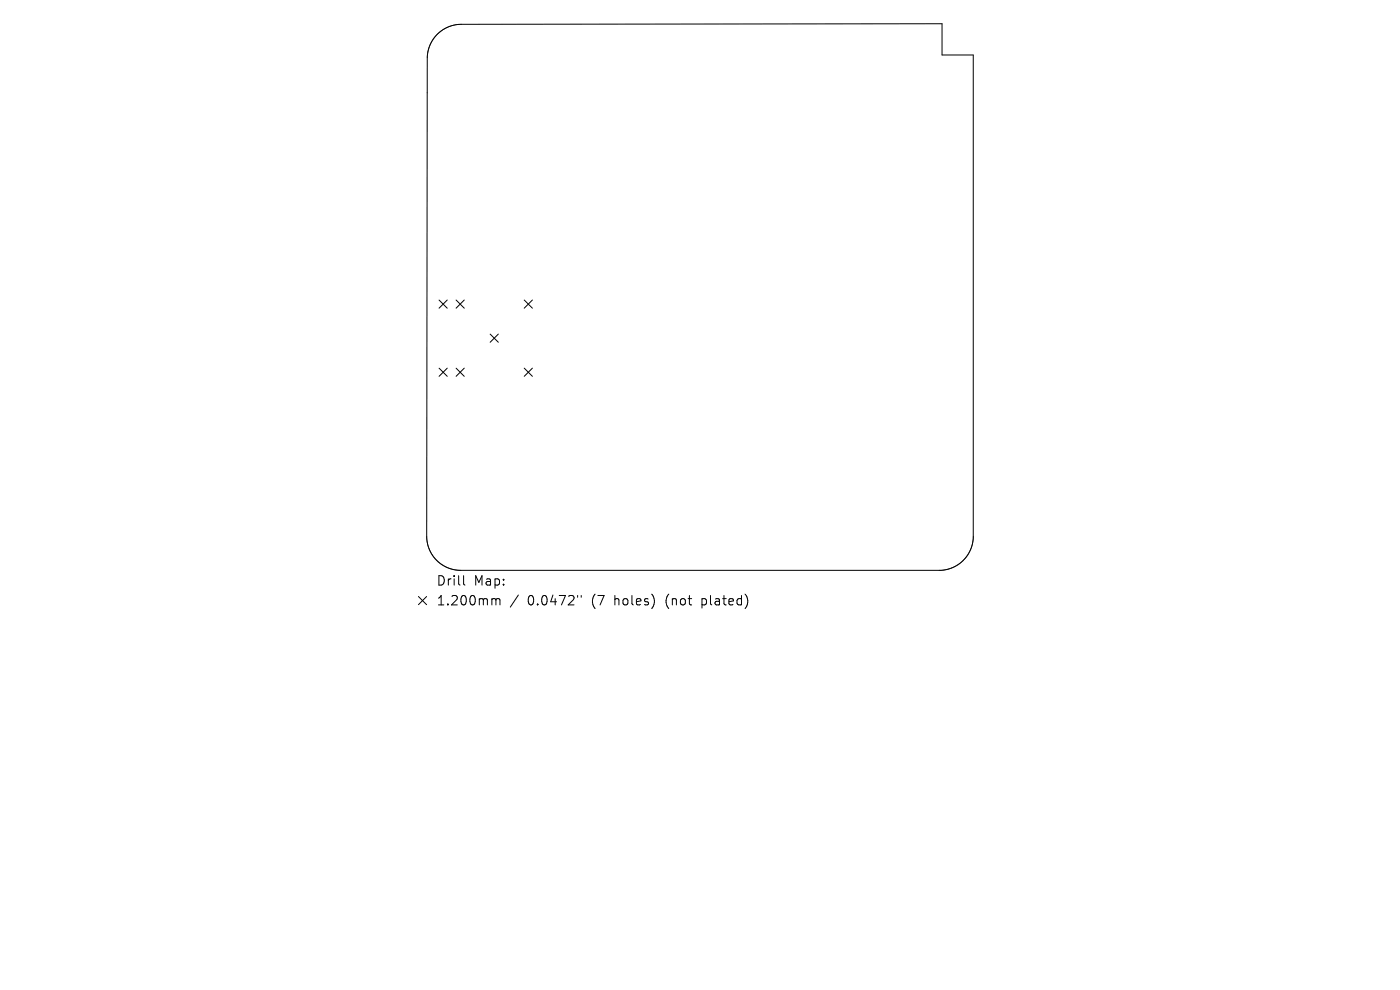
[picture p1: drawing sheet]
<svg xmlns="http://www.w3.org/2000/svg" width="297mm" height="210mm" viewBox="0 0 297 210" stroke-linecap="round" stroke-linejoin="round" font-family="sans-serif">
<defs><g id="words">
<g font-size="2.8">
<text x="92.5" y="124.5">Drill</text>
<text x="100.5" y="124.5">Map:</text>
<text x="92.5" y="128.7">1.200mm</text>
<text x="112" y="128.7">0.0472&quot;</text>
<text x="125.7" y="128.7">(7</text>
<text x="130.6" y="128.7">holes)</text>
<text x="141.7" y="128.7">(not</text>
<text x="149.5" y="128.7">plated)</text>
</g>
</g></defs>
<g fill="none" stroke="#000" stroke-width=".21">
<path d="M92.8 7.2l1.1-.8 1.2-.7 1.4-.4 1.2-.1 102.1-.2v6.7h6.7v102.2l-.2 1.4-.4 1.3-.6 1.1-.9 1.1-1.1 .9-1.2 .7-1.5 .5-1.4 .1h-101.6l-1.4-.2-1.2-.3-1.2-.7-1.1-.9-1-1.2-.6-1.2-.4-1.4-.2-1.3 .1-101.6 .2-1.3 .4-1.4 .7-1.2zM93.1 63.6l1.8 1.8M93.1 78.1l1.8 1.7M94.9 63.6l-1.8 1.8M94.9 78.1l-1.8 1.7M96.8 63.6l1.7 1.8M96.8 78.1l1.7 1.7M98.5 63.6l-1.7 1.8M98.5 78.1l-1.7 1.7M104 70.9l1.7 1.7M105.7 70.9l-1.7 1.7M111.2 78.1l1.7 1.7"/>
<path d="M111.2 63.6l1.7 1.8M112.9 63.6l-1.7 1.8M112.9 78.1l-1.7 1.7M88.8 126.5l1.7 1.8M90.5 126.5l-1.7 1.8M98.3 122.1v1.7l.3 .3M104.6 127l.5 .1 .1 .2M105.2 127.3l.3-.3 .5 .1 .1 1.2M105.2 127.3v1M110 126.2l-1.7 2.6M122.5 126.3v.4M123.3 126.3v.4"/>
</g>
<use href="#words"/>
</svg>
